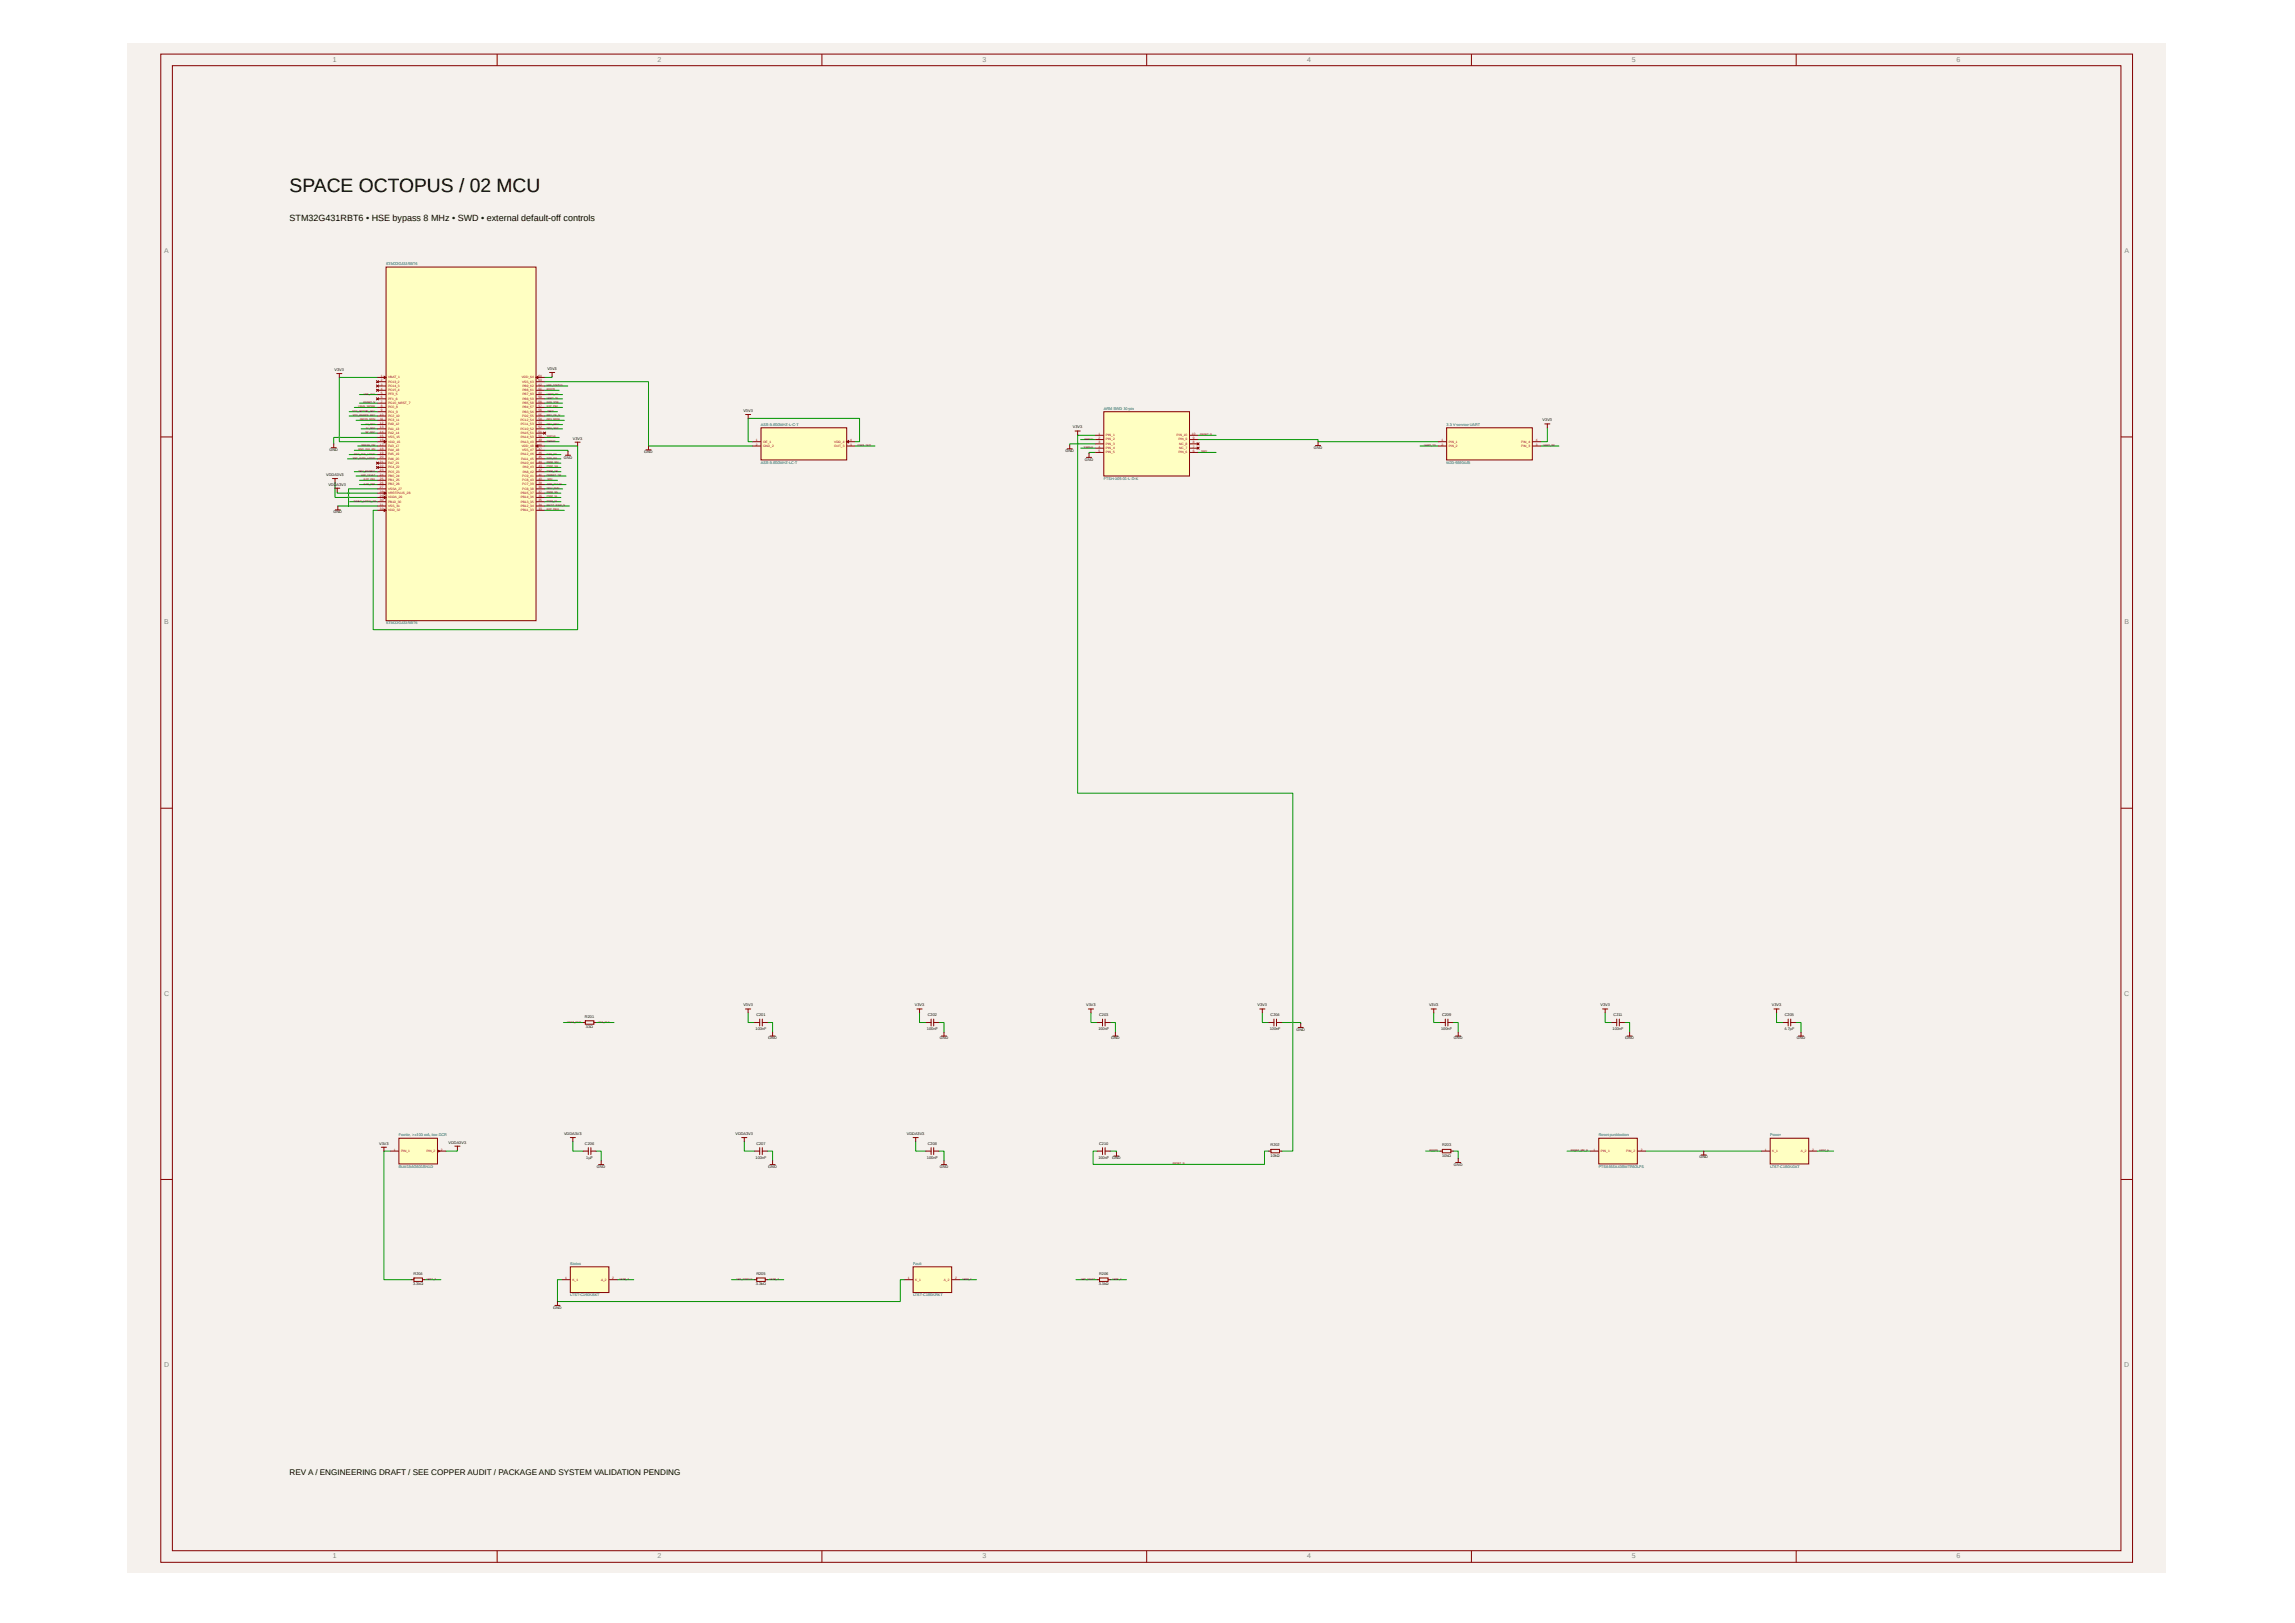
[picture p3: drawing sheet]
<svg xmlns="http://www.w3.org/2000/svg" width="420mm" height="297mm" viewBox="0 0 420 297" stroke-linecap="round" stroke-linejoin="round" font-family="sans-serif">
<defs><g id="words">
<text font-size="3.5" x="53" y="35.1">SPACE OCTOPUS / 02 MCU</text>
<text font-size="1.6" x="53" y="40.5">STM32G431RBT6 • HSE bypass 8 MHz • SWD • external default-off controls</text>
<text font-size="1.5" x="53" y="269.9">REV A / ENGINEERING DRAFT / SEE COPPER AUDIT / PACKAGE AND SYSTEM VALIDATION PENDING</text>
<g font-size="1.3" fill="#848484">
<text x="60.9" y="11.3">1</text>
<text x="120.4" y="11.3">2</text>
<text x="179.9" y="11.3">3</text>
<text x="239.3" y="11.3">4</text>
<text x="298.8" y="11.3">5</text>
<text x="358.2" y="11.3">6</text>
<text x="30.1" y="46.3">A</text>
<text x="389" y="46.3">A</text>
<text x="30.1" y="114.3">B</text>
<text x="389" y="114.3">B</text>
<text x="30" y="182.2">C</text>
<text x="388.9" y="182.2">C</text>
<text x="30" y="250.1">D</text>
<text x="388.9" y="250.1">D</text>
<text x="60.9" y="285.2">1</text>
<text x="120.4" y="285.2">2</text>
<text x="179.9" y="285.2">3</text>
<text x="239.3" y="285.2">4</text>
<text x="298.8" y="285.2">5</text>
<text x="358.2" y="285.2">6</text>
</g>
<g font-size=".7" fill="#006464">
<text x="70.7" y="48.5">STM32G431RBT6</text>
<text x="139.3" y="78">ASE-8.000MHZ-L-C-T</text>
<text x="202.1" y="75">ARM SWD 10-pin</text>
<text x="264.9" y="78">3.3 V service UART</text>
<text x="139.3" y="84.9">ASE-8.000MHZ-LC-T</text>
<text x="202.1" y="87.8">FTSH-105-01-L-D-K</text>
<text x="264.9" y="84.9">M20-9990445</text>
<text x="70.7" y="114.3">STM32G431RBT6</text>
<text x="73" y="208">Ferrite, &gt;=100 mA, low DCR</text>
<text x="292.7" y="208">Reset pushbutton</text>
<text x="324.1" y="208">Power</text>
<text x="73" y="213.7">BLM18AG601SN1D</text>
<text x="292.7" y="213.7">PTS645SK43SMTR92LFS</text>
<text x="324.1" y="213.7">LTST-C190KGKT</text>
<text x="104.4" y="231.5">Status</text>
<text x="167.2" y="231.5">Fault</text>
<text x="104.4" y="237.2">LTST-C190KSKT</text>
<text x="167.2" y="237.2">LTST-C190KRKT</text>
</g>
<g font-size=".7" fill="#0f0f0f">
<text x="61.3" y="67.9">V3V3</text>
<text x="100.2" y="67.7">V3V3</text>
<text x="136.1" y="75.4">V3V3</text>
<text x="282.4" y="77.1">V3V3</text>
<text x="60.3" y="82.6">GND</text>
<text x="103.2" y="83.9">GND</text>
<text x="104.9" y="80.5">V3V3</text>
<text x="118" y="82.9">GND</text>
<text x="195.1" y="82.8">GND</text>
<text x="196.4" y="78.4">V3V3</text>
<text x="240.5" y="82.2">GND</text>
<text x="59.7" y="87.1">VDDA3V3</text>
<text x="60.1" y="88.9">VDDA3V3</text>
<text x="198.6" y="84.3">GND</text>
<text x="61.1" y="93.9">GND</text>
<text x="136.1" y="184.2">V3V3</text>
<text x="167.5" y="184.2">V3V3</text>
<text x="198.9" y="184.2">V3V3</text>
<text x="230.3" y="184.2">V3V3</text>
<text x="261.6" y="184.2">V3V3</text>
<text x="293" y="184.2">V3V3</text>
<text x="324.4" y="184.2">V3V3</text>
<text x="107.3" y="188.2">33Ω</text>
<text x="138.3" y="188.5">100nF</text>
<text x="140.7" y="190.2">GND</text>
<text x="169.7" y="188.5">100nF</text>
<text x="172.1" y="190.2">GND</text>
<text x="201.1" y="188.5">100nF</text>
<text x="203.4" y="190.2">GND</text>
<text x="232.5" y="188.5">100nF</text>
<text x="237.4" y="188.6">GND</text>
<text x="263.9" y="188.5">100nF</text>
<text x="266.2" y="190.2">GND</text>
<text x="295.3" y="188.5">100nF</text>
<text x="297.6" y="190.2">GND</text>
<text x="326.7" y="188.5">4.7µF</text>
<text x="329" y="190.2">GND</text>
<text x="69.4" y="209.5">V3V3</text>
<text x="82.1" y="209.3">VDDA3V3</text>
<text x="103.3" y="207.7">VDDA3V3</text>
<text x="134.7" y="207.7">VDDA3V3</text>
<text x="166.1" y="207.7">VDDA3V3</text>
<text x="107.3" y="212">1µF</text>
<text x="109.3" y="213.7">GND</text>
<text x="138.3" y="212">100nF</text>
<text x="140.7" y="213.7">GND</text>
<text x="169.7" y="212">100nF</text>
<text x="172.1" y="213.7">GND</text>
<text x="201.1" y="212">100nF</text>
<text x="203.6" y="212.2">GND</text>
<text x="232.7" y="211.7">10kΩ</text>
<text x="264" y="211.7">10kΩ</text>
<text x="266.2" y="213.4">GND</text>
<text x="311.2" y="212">GND</text>
<text x="75.6" y="235.2">3.3kΩ</text>
<text x="101.3" y="239.5">GND</text>
<text x="138.4" y="235.2">3.3kΩ</text>
<text x="201.2" y="235.2">3.3kΩ</text>
</g>
<g font-size=".7" fill="#f5f1ed">
<text x="138.5" y="185.9">C201</text>
<text x="169.9" y="185.9">C202</text>
<text x="201.3" y="185.9">C203</text>
<text x="232.6" y="185.9">C204</text>
<text x="264" y="185.9">C209</text>
<text x="295.4" y="185.9">C211</text>
<text x="326.8" y="185.9">C205</text>
<text x="107.1" y="186.2">R201</text>
<text x="107.1" y="209.4">C206</text>
<text x="138.5" y="209.4">C207</text>
<text x="169.9" y="209.4">C208</text>
<text x="201.3" y="209.4">C210</text>
<text x="232.6" y="209.8">R202</text>
<text x="264" y="209.8">R203</text>
<text x="75.7" y="233.3">R204</text>
<text x="138.5" y="233.3">R205</text>
<text x="201.3" y="233.3">R206</text>
</g>
<g font-size=".6" fill="#a90000">
<text x="69.7" y="69">1</text>
<text x="69.7" y="69.8">2</text>
<text x="69.7" y="70.6">3</text>
<text x="69.7" y="71.3">4</text>
<text x="71.1" y="69.2">VBAT_1</text>
<text x="71.1" y="70">PC13_2</text>
<text x="71.1" y="70.8">PC14_3</text>
<text x="71.1" y="71.6">PC15_4</text>
<text x="95.5" y="69.2">VDD_64</text>
<text x="95.6" y="70">VSS_63</text>
<text x="95.7" y="71.6">PB8_61</text>
<text x="95.7" y="70.8">PB9_62</text>
<text x="98.6" y="71.3">61</text>
<text x="98.6" y="70.6">62</text>
<text x="98.6" y="69.8">63</text>
<text x="98.6" y="69">64</text>
<text x="69.6" y="76">10</text>
<text x="69.6" y="77.6">12</text>
<text x="69.6" y="76.8">11</text>
<text x="69.7" y="72.1">5</text>
<text x="69.7" y="72.9">6</text>
<text x="69.7" y="73.7">7</text>
<text x="69.7" y="74.5">8</text>
<text x="69.7" y="75.3">9</text>
<text x="71.1" y="72.4">PF0_5</text>
<text x="71.1" y="73.1">PF1_6</text>
<text x="71.1" y="73.9">PG10_NRST_7</text>
<text x="71.1" y="74.7">PC0_8</text>
<text x="71.1" y="75.5">PC1_9</text>
<text x="71.1" y="76.3">PC2_10</text>
<text x="71.1" y="77.1">PC3_11</text>
<text x="71.1" y="77.9">PA0_12</text>
<text x="95.3" y="77.1">PC12_54</text>
<text x="95.3" y="77.9">PC11_53</text>
<text x="95.6" y="76.3">PD2_55</text>
<text x="95.7" y="75.5">PB3_56</text>
<text x="95.7" y="74.7">PB4_57</text>
<text x="95.7" y="73.9">PB5_58</text>
<text x="95.7" y="73.1">PB6_59</text>
<text x="95.7" y="72.4">PB7_60</text>
<text x="98.6" y="77.6">53</text>
<text x="98.6" y="76.8">54</text>
<text x="98.6" y="76">55</text>
<text x="98.6" y="75.3">56</text>
<text x="98.6" y="74.5">57</text>
<text x="98.6" y="73.7">58</text>
<text x="98.6" y="72.9">59</text>
<text x="98.6" y="72.1">60</text>
<text x="69.6" y="78.4">13</text>
<text x="69.6" y="79.2">14</text>
<text x="69.6" y="80">15</text>
<text x="69.6" y="80.8">16</text>
<text x="69.6" y="81.5">17</text>
<text x="69.6" y="82.3">18</text>
<text x="69.6" y="83.1">19</text>
<text x="69.6" y="83.9">20</text>
<text x="71.1" y="78.6">PA1_13</text>
<text x="71.1" y="79.4">PA2_14</text>
<text x="71.1" y="80.2">VSS_15</text>
<text x="71.1" y="81">VDD_16</text>
<text x="71.1" y="81.8">PA3_17</text>
<text x="71.1" y="82.6">PA4_18</text>
<text x="71.1" y="83.3">PA5_19</text>
<text x="95.3" y="78.6">PC10_52</text>
<text x="95.4" y="83.3">PA12_46</text>
<text x="95.4" y="81">PA13_49</text>
<text x="95.4" y="80.2">PA14_50</text>
<text x="95.4" y="79.4">PA15_51</text>
<text x="95.5" y="81.8">VDD_48</text>
<text x="95.6" y="82.6">VSS_47</text>
<text x="98.6" y="83.9">45</text>
<text x="98.6" y="83.1">46</text>
<text x="98.6" y="82.3">47</text>
<text x="98.6" y="81.5">48</text>
<text x="98.6" y="80.8">49</text>
<text x="98.6" y="80">50</text>
<text x="98.6" y="79.2">51</text>
<text x="98.6" y="78.4">52</text>
<text x="138.4" y="80.8">1</text>
<text x="138.4" y="81.5">2</text>
<text x="139.7" y="81">OE_1</text>
<text x="139.7" y="81.8">GND_2</text>
<text x="152.7" y="81.8">OUT_3</text>
<text x="152.7" y="81">VDD_4</text>
<text x="155.6" y="81.5">3</text>
<text x="155.6" y="80.8">4</text>
<text x="201.2" y="79.6">1</text>
<text x="201.2" y="80.4">2</text>
<text x="201.2" y="81.1">3</text>
<text x="201.2" y="81.9">4</text>
<text x="201.2" y="82.7">5</text>
<text x="202.5" y="79.8">PIN_1</text>
<text x="202.5" y="80.6">PIN_2</text>
<text x="202.5" y="81.4">PIN_3</text>
<text x="202.5" y="82.2">PIN_4</text>
<text x="202.5" y="83">PIN_5</text>
<text x="215.4" y="79.8">PIN_10</text>
<text x="215.8" y="83">PIN_6</text>
<text x="215.8" y="80.6">PIN_9</text>
<text x="215.9" y="82.2">NC_7</text>
<text x="215.9" y="81.4">NC_8</text>
<text x="218.2" y="79.6">10</text>
<text x="218.4" y="82.7">6</text>
<text x="218.4" y="81.9">7</text>
<text x="218.4" y="81.1">8</text>
<text x="218.4" y="80.4">9</text>
<text x="263.9" y="80.8">1</text>
<text x="263.9" y="81.5">2</text>
<text x="265.3" y="81">PIN_1</text>
<text x="265.3" y="81.8">PIN_2</text>
<text x="278.5" y="81.8">PIN_3</text>
<text x="278.5" y="81">PIN_4</text>
<text x="281.2" y="81.5">3</text>
<text x="281.2" y="80.8">4</text>
<text x="69.6" y="84.7">21</text>
<text x="69.6" y="85.5">22</text>
<text x="69.6" y="86.2">23</text>
<text x="69.6" y="87">24</text>
<text x="69.6" y="87.8">25</text>
<text x="69.6" y="88.6">26</text>
<text x="69.6" y="89.4">27</text>
<text x="71.1" y="84.1">PA6_20</text>
<text x="71.1" y="84.9">PA7_21</text>
<text x="71.1" y="85.7">PC4_22</text>
<text x="71.1" y="86.5">PC5_23</text>
<text x="71.1" y="87.3">PB0_24</text>
<text x="71.1" y="88">PB1_25</text>
<text x="71.1" y="88.8">PB2_26</text>
<text x="71.1" y="89.6">VSSA_27</text>
<text x="95.4" y="84.9">PA10_44</text>
<text x="95.4" y="84.1">PA11_45</text>
<text x="95.6" y="89.6">PC6_38</text>
<text x="95.6" y="88.8">PC7_39</text>
<text x="95.6" y="88">PC8_40</text>
<text x="95.6" y="87.3">PC9_41</text>
<text x="95.7" y="86.5">PA8_42</text>
<text x="95.7" y="85.7">PA9_43</text>
<text x="98.6" y="89.4">38</text>
<text x="98.6" y="88.6">39</text>
<text x="98.6" y="87.8">40</text>
<text x="98.6" y="87">41</text>
<text x="98.6" y="86.2">42</text>
<text x="98.6" y="85.5">43</text>
<text x="98.6" y="84.7">44</text>
<text x="69.6" y="90.2">28</text>
<text x="69.6" y="91">29</text>
<text x="69.6" y="91.7">30</text>
<text x="69.6" y="92.5">31</text>
<text x="69.6" y="93.3">32</text>
<text x="71.1" y="90.4">VREFPLUS_28</text>
<text x="71.1" y="91.2">VDDA_29</text>
<text x="71.1" y="92">PB10_30</text>
<text x="71.1" y="92.8">VSS_31</text>
<text x="71.1" y="93.5">VDD_32</text>
<text x="95.3" y="92.8">PB12_34</text>
<text x="95.3" y="92">PB13_35</text>
<text x="95.3" y="91.2">PB14_36</text>
<text x="95.3" y="90.4">PB15_37</text>
<text x="95.4" y="93.5">PB11_33</text>
<text x="98.6" y="93.3">33</text>
<text x="98.6" y="92.5">34</text>
<text x="98.6" y="91.7">35</text>
<text x="98.6" y="91">36</text>
<text x="98.6" y="90.2">37</text>
<text x="72.1" y="210.6">1</text>
<text x="73.4" y="210.8">PIN_1</text>
<text x="78.1" y="210.8">PIN_2</text>
<text x="80.7" y="210.6">2</text>
<text x="291.8" y="210.6">1</text>
<text x="293.1" y="210.8">PIN_1</text>
<text x="297.8" y="210.8">PIN_2</text>
<text x="300.4" y="210.6">2</text>
<text x="323.2" y="210.6">1</text>
<text x="324.5" y="210.8">K_1</text>
<text x="329.7" y="210.8">A_2</text>
<text x="331.8" y="210.6">2</text>
<text x="103.5" y="234.1">1</text>
<text x="104.8" y="234.3">K_1</text>
<text x="110" y="234.3">A_2</text>
<text x="112.1" y="234.1">2</text>
<text x="166.2" y="234.1">1</text>
<text x="167.6" y="234.3">K_1</text>
<text x="172.8" y="234.3">A_2</text>
<text x="174.9" y="234.1">2</text>
</g>
<g font-size=".5" fill="#840000">
<text x="100.1" y="71.4">BOOT0</text>
<text x="100.1" y="70.6">LED_STATUS</text>
<text x="64.5" y="75.3">NTC_MOTOR_ADC</text>
<text x="64.6" y="76.1">NTC_BOARD_ADC</text>
<text x="65.6" y="74.6">VBUS_SENSE</text>
<text x="65.9" y="76.9">REF25_MON</text>
<text x="66.6" y="73.8">RESET_N</text>
<text x="66.6" y="72.2">HSE_CLK</text>
<text x="67" y="77.7">IU_ADC</text>
<text x="100.1" y="77.7">DRV_SDO</text>
<text x="100.1" y="76.9">DRV_MOSI</text>
<text x="100.1" y="76.1">DRV_CS_N</text>
<text x="100.1" y="74.6">EXP_PB4</text>
<text x="100.1" y="73.8">CAN_STB</text>
<text x="100.1" y="73">UART_TX</text>
<text x="100.1" y="72.2">UART_RX</text>
<text x="100.3" y="75.3">SWO</text>
<text x="64.6" y="84">ENC_DATA_LOGIC</text>
<text x="64.9" y="83.2">ENC_CLK_LOGIC</text>
<text x="65.7" y="82.4">ENC_CLK_EN</text>
<text x="66.2" y="81.6">BRAKE_ON</text>
<text x="66.9" y="79.3">IW_ADC</text>
<text x="67" y="78.5">IV_ADC</text>
<text x="100.1" y="84">CAN_RX</text>
<text x="100.1" y="83.2">CAN_TX</text>
<text x="100.1" y="80.8">SWDIO</text>
<text x="100.1" y="80">SWCLK</text>
<text x="100.1" y="78.5">DRV_SCK</text>
<text x="157" y="81.6">OSC8_OUT</text>
<text x="198.5" y="82">SWCLK</text>
<text x="198.6" y="80.4">SWDIO</text>
<text x="219.8" y="79.7">RESET_N</text>
<text x="219.9" y="82.8">SWO</text>
<text x="260.8" y="81.6">UART_TX</text>
<text x="282.5" y="81.6">UART_RX</text>
<text x="65.6" y="86.3">DRV_ENABLE</text>
<text x="66.1" y="87.1">LED_FAULT</text>
<text x="66.6" y="87.9">EXP_PB1</text>
<text x="66.6" y="88.7">EXP_PB2</text>
<text x="100.1" y="89.5">MCU_RUN</text>
<text x="100.1" y="88.7">ARM_PULSE</text>
<text x="100.1" y="87.1">PERMIT_OK</text>
<text x="100.1" y="86.3">PWM_UH</text>
<text x="100.1" y="85.5">PWM_VH</text>
<text x="100.1" y="84.8">PWM_WH</text>
<text x="100.3" y="87.9">WDI</text>
<text x="64.8" y="91.8">FAULT_LATCH_OK</text>
<text x="100.1" y="93.4">EXP_PB11</text>
<text x="100.1" y="92.6">FAULT_RAW_N</text>
<text x="100.1" y="91.8">PWM_UL</text>
<text x="100.1" y="91">PWM_VL</text>
<text x="100.1" y="90.2">PWM_WL</text>
<text x="103.9" y="187.1">OSC8_OUT</text>
<text x="109.5" y="187.1">HSE_CLK</text>
<text x="214.7" y="213.1">RESET_N</text>
<text x="261.7" y="210.7">BOOT0</text>
<text x="287.6" y="210.7">RESET_MR_N</text>
<text x="333.1" y="210.7">LED7_A</text>
<text x="78.1" y="234.2">LED7_A</text>
<text x="113.4" y="234.2">LED8_A</text>
<text x="134.8" y="234.2">LED_STATUS</text>
<text x="140.9" y="234.2">LED8_A</text>
<text x="176.2" y="234.2">LED9_A</text>
<text x="197.9" y="234.2">LED_FAULT</text>
<text x="203.7" y="234.2">LED9_A</text>
</g>
</g></defs>
<path d="M23.3 7.9h373.3v280h-373.3z" fill="#f5f1ed"/>
<g fill="none" stroke="#840000" stroke-width=".18">
<path d="M29.4 9.9h361.1v276h-361.1zM31.6 12h356.7v271.8h-356.7zM91 9.9v2.1M150.5 9.9v2.1M209.9 9.9v2.1M269.4 9.9v2.1M328.9 9.9v2.1M29.4 80h2.2M388.3 80h2.2M29.4 147.9h2.2M388.3 147.9h2.2M29.4 215.8h2.2"/>
<path d="M388.3 215.8h2.2M91 283.8v2.1M150.5 283.8v2.1M209.9 283.8v2.1M269.4 283.8v2.1M328.9 283.8v2.1"/>
</g>
<g fill="none" stroke="#009600" stroke-width=".18">
<path d="M63.9 75.3h5.2M63.9 76.1h5.2M64.9 74.6h4.2M65.2 76.9h3.9M65.8 72.2h3.3M65.8 73.8h3.3M66.1 77.7h3M66.1 78.5h3M66.1 79.3h3M69.1 69.1h-7v11.7h7M99.7 69.9h19v11.7h19.1M99.7 72.2h3.3"/>
<path d="M99.7 73.8h3.3M99.7 74.6h3.3M99.7 75.3h2.4M99.7 76.1h3.6M99.7 76.9h3.6M99.7 77.7h3.3M99.7 78.5h3.3M99.7 73h3.3M99.7 71.4h2.7M99.7 70.6h4.2M101.1 68.9v.2h-1.4M197.3 79.6v.1"/>
<path d="M200.5 79.7h-3.2v65.5h39.4v65.5h-2M219.4 79.7h3.3M283.3 78.3v2.5h-1.2M61.3 88.3v2.7h2.4M61.7 90v.2h2M61.9 92.6h1.9M62 80.1h-.9v1.1M62.3 80.1h6.8M63.6 84h5.5M63.9 83.2h5.2M64 90.2h5.1M64 91h5.1"/>
<path d="M64 91.8h5.1M64.9 82.4h4.2M64.9 86.3h4.2M65.2 87.1h3.9M65.5 81.6h3.6M65.8 87.9h3.3M65.8 88.7h3.3M69.1 89.5h-5.3v3.1h5.3M99.7 81.6h6.1v33.6h-37.5v-21.8h.8M99.7 82.4h4.3v.2M99.7 80.1h2.7M99.7 92.6h4.6"/>
<path d="M99.7 90.2h3M99.7 91h3M99.7 83.2h3M99.7 84h3M99.7 86.3h3M99.7 87.1h3.9M99.7 87.9h2.4M99.7 88.7h3.9M99.7 91.8h3M99.7 93.4h3.6M99.7 89.5h3.3M99.7 85.5h3"/>
<path d="M99.7 84.8h3M99.7 80.8h2.7M137.8 80.8h-.8v-4.2h20.4v4.2h-.8M156.6 81.6h3.6M197.2 81.2h-1.3v.2M197.5 81.2h3M197.9 80.4h2.6M197.9 82h2.6M200.5 82.8h-1.1v.2M219.4 80.4h21.9v.4h22M219.4 82.8h3.3M260 81.6h3.3"/>
<path d="M282.1 81.6h3.3M103.2 187.1h3.6M109.1 187.1h3.3M137 185.4v1.7h1.2M140.5 187.1h1v1.8M168.4 185.4v1.7h1.1M171.9 187.1h.9v1.8M199.7 185.4v1.7h1.2M203.3 187.1h.9v1.8M231.1 185.4v1.7h1.2M234.7 187.1h1.9M236.9 187.1h1.3v.2"/>
<path d="M262.5 185.4v1.7h1.2M266 187.1h1v1.8M293.9 185.4v1.7h1.2M297.4 187.1h1v1.8M325.3 185.4v1.7h1.2M328.8 187.1h1v1.8M71.5 210.7h-1.2v23.5h5.1M83.8 210.5v.2h-2.1M104.9 208.9v1.8h1.9M109.1 210.7h1v1.7M136.3 208.9v1.8h1.9M140.5 210.7h1v1.7"/>
<path d="M167.7 208.9v1.8h1.8M171.9 210.7h.9v1.7M200.9 210.7h-.8v2.4h31.4v-2.4h.8M203.3 210.7h1.1v.2M261 210.7h2.7M266 210.7h1v1.3M286.9 210.7h4.3M301.4 210.7h21.1M332.7 210.7h3M77.7 234.2h3M102.9 234.2h-.8v4h62.7v-4h.8M113.1 234.2h2.9"/>
<path d="M133.9 234.2h4.3M140.5 234.2h3M175.8 234.2h3M197 234.2h3.9M203.3 234.2h3"/>
</g>
<g fill="#009600">
<circle cx="197.3" cy="79.7" r=".12"/>
<circle cx="63.8" cy="92.6" r=".12"/>
</g>
<path d="M62 80.1l.1-.2 .2 .2" fill="none" stroke="#f5f1ed" stroke-width=".18"/>
<path d="M62 80.1l.1-.2 .2 .2" fill="none" stroke="#009600" stroke-width=".18"/>
<circle cx="63.8" cy="92.6" r=".12" fill="#009600"/>
<path d="M63.7 90.2l.1-.1 .2 .1M63.7 91l.1-.1 .2 .1M197.2 81.2l.1-.1 .2 .1M236.6 187.1l.1-.1 .2 .1" fill="none" stroke="#f5f1ed" stroke-width=".18"/>
<path d="M63.7 90.2l.1-.1 .2 .1M63.7 91l.1-.1 .2 .1M197.2 81.2l.1-.1 .2 .1M236.6 187.1l.1-.1 .2 .1" fill="none" stroke="#009600" stroke-width=".18"/>
<circle cx="197.3" cy="79.7" r=".12" fill="#009600"/>
<path d="M70.7 48.9h27.4v64.7h-27.4z" fill="#ffffc2"/>
<path d="M70.7 48.9h27.4v64.7h-27.4zM69.1 69.1h1.6" fill="none" stroke="#840000" stroke-width=".18"/>
<path d="M70.3 68.9l.4 .2-.4 .2z" fill="#fff"/>
<g fill="none" stroke="#840000" stroke-width=".18">
<path d="M69.1 69.9h1.6M69.1 70.6h1.6M69.1 71.4h1.6M69.1 72.2h1.6M69.1 73h1.6M69.1 73.8h1.6M69.1 74.6h1.6M69.1 75.3h1.6M69.1 76.1h1.6M69.1 76.9h1.6M69.1 77.7h1.6M69.1 78.5h1.6"/>
<path d="M69.1 79.3h1.6M70.3 68.9l.4 .2-.4 .2zM69.1 80.1h1.6M69.1 80.8h1.6"/>
</g>
<path d="M70.3 80.6l.4 .2-.4 .2z" fill="#fff"/>
<g fill="none" stroke="#840000" stroke-width=".18">
<path d="M69.1 81.6h1.6M69.1 82.4h1.6M69.1 83.2h1.6M69.1 84h1.6M69.1 84.8h1.6M69.1 85.5h1.6M69.1 86.3h1.6M69.1 87.1h1.6M69.1 87.9h1.6M69.1 88.7h1.6M69.1 89.5h1.6M69.1 90.2h1.6"/>
<path d="M70.3 80.6l.4 .2-.4 .2z"/>
</g>
<path d="M70.3 90.1l.4 .1-.4 .2z" fill="#fff"/>
<path d="M69.1 91h1.6M70.3 90.1l.4 .1-.4 .2z" fill="none" stroke="#840000" stroke-width=".18"/>
<path d="M70.3 90.8l.4 .2-.4 .2z" fill="#fff"/>
<path d="M69.1 91.8h1.6M69.1 92.6h1.6M69.1 93.4h1.6M70.3 90.8l.4 .2-.4 .2z" fill="none" stroke="#840000" stroke-width=".18"/>
<path d="M70.3 93.2l.4 .2-.4 .2z" fill="#fff"/>
<g fill="none" stroke="#840000" stroke-width=".18">
<path d="M70.3 93.2l.4 .2-.4 .2zM98.1 93.4h1.6M98.1 92.6h1.6M98.1 91.8h1.6M98.1 91h1.6M98.1 90.2h1.6M98.1 89.5h1.6M98.1 88.7h1.6M98.1 87.9h1.6M98.1 87.1h1.6M98.1 86.3h1.6M98.1 85.5h1.6"/>
<path d="M98.1 84.8h1.6M98.1 84h1.6M98.1 83.2h1.6M98.1 82.4h1.6M98.1 81.6h1.6"/>
</g>
<path d="M98.1 81.6l.4-.2v.4z" fill="#fff"/>
<g fill="none" stroke="#840000" stroke-width=".18">
<path d="M98.1 79.3h1.6M98.1 78.5h1.6M98.1 77.7h1.6M98.1 76.9h1.6M98.1 76.1h1.6M98.1 75.3h1.6M98.1 74.6h1.6M98.1 73.8h1.6M98.1 73h1.6M98.1 72.2h1.6M98.1 71.4h1.6M98.1 70.6h1.6"/>
<path d="M98.1 69.9h1.6M98.1 69.1h1.6M98.1 81.6l.4-.2v.4zM98.1 80.8h1.6M98.1 80.1h1.6"/>
</g>
<path d="M98.1 69.1l.4-.2v.4z" fill="#fff"/>
<path d="M98.1 69.1l.4-.2v.4z" fill="none" stroke="#840000" stroke-width=".18"/>
<path d="M139.3 78.3h15.7v5.9h-15.7z" fill="#ffffc2"/>
<path d="M139.3 78.3h15.7v5.9h-15.7zM137.8 80.8h1.5M137.8 81.6h1.5M155 80.8h1.6M155 81.6h1.6" fill="none" stroke="#840000" stroke-width=".18"/>
<path d="M155 80.8l.4-.2v.4z" fill="#fff"/>
<g fill="none" stroke="#840000" stroke-width=".18">
<path d="M155 80.8l.4-.2v.4zM106.8 187.1h.4M107.2 186.8h1.5v.6h-1.5zM108.7 187.1h.4M138.2 187.1h.9M139.1 186.5v1.2M139.6 187.1h.9M139.6 186.5v1.2M169.5 187.1h1M170.5 186.5v1.2M171 187.1h.9M171 186.5v1.2"/>
<path d="M200.9 187.1h1M201.9 186.5v1.2M202.3 187.1h1M202.3 186.5v1.2M232.3 187.1h.9M233.2 186.5v1.2M233.7 187.1h1M233.7 186.5v1.2M263.7 187.1h.9M264.6 186.5v1.2M265.1 187.1h.9M265.1 186.5v1.2"/>
<path d="M295.1 187.1h.9M296 186.5v1.2M296.5 187.1h.9M296.5 186.5v1.2M326.5 187.1h.9M327.4 186.5v1.2M327.9 187.1h.9M327.9 186.5v1.2"/>
</g>
<path d="M73 208.3h7.1v4.7h-7.1z" fill="#ffffc2"/>
<path d="M71.5 210.7h1.5M73 208.3h7.1v4.7h-7.1zM80.1 210.7h1.6" fill="none" stroke="#840000" stroke-width=".18"/>
<path d="M80.2 210.5l.3 .2-.3 .2z" fill="#fff"/>
<g fill="none" stroke="#840000" stroke-width=".18">
<path d="M80.2 210.5l.3 .2-.3 .2zM106.8 210.7h.9M107.7 210v1.3M108.2 210.7h.9M108.2 210v1.3M138.2 210.7h.9M139.1 210v1.3M139.6 210.7h.9M139.6 210v1.3M169.5 210.7h1M170.5 210v1.3M171 210.7h.9"/>
<path d="M171 210v1.3M200.9 210.7h1M201.9 210v1.3M202.3 210.7h1M202.3 210v1.3M232.3 210.7h.4M232.7 210.3h1.6v.7h-1.6zM234.3 210.7h.4M263.7 210.7h.4M264.1 210.3h1.6v.7h-1.6zM265.7 210.7h.3"/>
</g>
<path d="M202.1 75.3h15.7v11.8h-15.7z" fill="#ffffc2"/>
<path d="M200.5 79.7h1.6M202.1 75.3h15.7v11.8h-15.7zM217.8 79.7h1.6M200.5 80.4h1.6M200.5 81.2h1.6M200.5 82h1.6M200.5 82.8h1.6M217.8 80.4h1.6M217.8 81.2h1.6M217.8 82h1.6M217.8 82.8h1.6" fill="none" stroke="#840000" stroke-width=".18"/>
<path d="M264.9 78.3h15.7v5.9h-15.7z" fill="#ffffc2"/>
<path d="M264.9 78.3h15.7v5.9h-15.7zM263.3 80.8h1.6M263.3 81.6h1.6M280.6 80.8h1.5M280.6 81.6h1.5" fill="none" stroke="#840000" stroke-width=".18"/>
<path d="M292.7 208.3h7.1v4.7h-7.1z" fill="#ffffc2"/>
<path d="M291.2 210.7h1.5M292.7 208.3h7.1v4.7h-7.1zM299.8 210.7h1.6" fill="none" stroke="#840000" stroke-width=".18"/>
<path d="M324.1 208.3h7.1v4.7h-7.1z" fill="#ffffc2"/>
<path d="M322.5 210.7h1.6M324.1 208.3h7.1v4.7h-7.1zM331.2 210.7h1.5M75.4 234.2h.4M75.8 233.9h1.6v.6h-1.6zM77.4 234.2h.3" fill="none" stroke="#840000" stroke-width=".18"/>
<path d="M104.4 231.8h7.1v4.7h-7.1z" fill="#ffffc2"/>
<path d="M102.9 234.2h1.5M104.4 231.8h7.1v4.7h-7.1zM111.5 234.2h1.6M138.2 234.2h.3M138.5 233.9h1.6v.6h-1.6zM140.1 234.2h.4" fill="none" stroke="#840000" stroke-width=".18"/>
<path d="M167.2 231.8h7v4.7h-7z" fill="#ffffc2"/>
<g fill="none" stroke="#840000" stroke-width=".18">
<path d="M61.7 68.4h.9M62.1 68.4v.7M68.9 69.7l.4 .4M68.9 70.4l.4 .4M68.9 71.2l.4 .4M68.9 72.8l.4 .4M69.3 69.7l-.4 .4M69.3 70.4l-.4 .4M69.3 71.2l-.4 .4M69.3 72.8l-.4 .4M99.5 79.1l.4 .4M99.9 79.1l-.4 .4"/>
<path d="M100.6 68.2h1M101.1 68.2v.7M136.5 75.9h1M137 75.9v.7M196.8 78.9h1M197.3 78.9v.7M282.8 77.6h1M283.3 77.6v.7M60.6 81.9h1M60.9 87.6h.9M61.1 81.2v.7M61.3 89.3h.9"/>
<path d="M61.3 87.6v.7M61.4 93.3h.9M61.7 89.3v.7M61.9 92.6v.7M68.9 84.6l.4 .4M68.9 85.3l.4 .4M69.3 84.6l-.4 .4M69.3 85.3l-.4 .4M103.5 83.3h1M104 82.6v.7M105.3 80.9h.9M105.8 80.9v.7"/>
<path d="M118.3 82.3h.9M118.7 81.6v.7M195.4 82.1h.9M195.9 81.4v.7M198.9 83.7h1M199.4 83v.7M219.2 81.8l.4 .4M219.2 81l.4 .4M219.6 81.8l-.4 .4M219.6 81l-.4 .4M240.9 81.5h.9M241.3 80.8v.7"/>
<path d="M136.5 184.6h.9M137 184.6v.8M141 189.6h.9M141.5 188.9v.7M167.9 184.6h.9M168.4 184.6v.8M172.4 189.6h.9M172.8 188.9v.7M199.3 184.6h.9M199.7 184.6v.8M203.8 189.6h.9M204.2 188.9v.7"/>
<path d="M230.7 184.6h.9M231.1 184.6v.8M237.7 188h.9M238.2 187.3v.7M262 184.6h1M262.5 184.6v.8M266.5 189.6h1M267 188.9v.7M293.4 184.6h1M293.9 184.6v.8M297.9 189.6h.9M298.4 188.9v.7"/>
<path d="M324.8 184.6h.9M325.3 184.6v.8M329.3 189.6h.9M329.8 188.9v.7M69.8 209.9h1M70.3 209.9v.8M83.3 209.7h.9M83.8 209.7v.8M104.4 208.2h1M104.9 208.2v.7M109.6 213.1h.9M110.1 212.4v.7"/>
<path d="M135.8 208.2h.9M136.3 208.2v.7M141 213.1h.9M141.5 212.4v.7M167.2 208.2h.9M167.7 208.2v.7M172.4 213.1h.9M172.8 212.4v.7M203.9 211.6h1M204.4 210.9v.7M266.5 212.7h1M267 212v.7"/>
<path d="M311.5 211.4h.9M311.9 210.7v.7M101.6 238.9h.9M102.1 238.2v.7M165.6 234.2h1.6M167.2 231.8h7v4.7h-7zM174.2 234.2h1.6M200.9 234.2h.4M201.3 233.9h1.6v.6h-1.6zM202.9 234.2h.4"/>
</g>
<use href="#words"/>
</svg>
